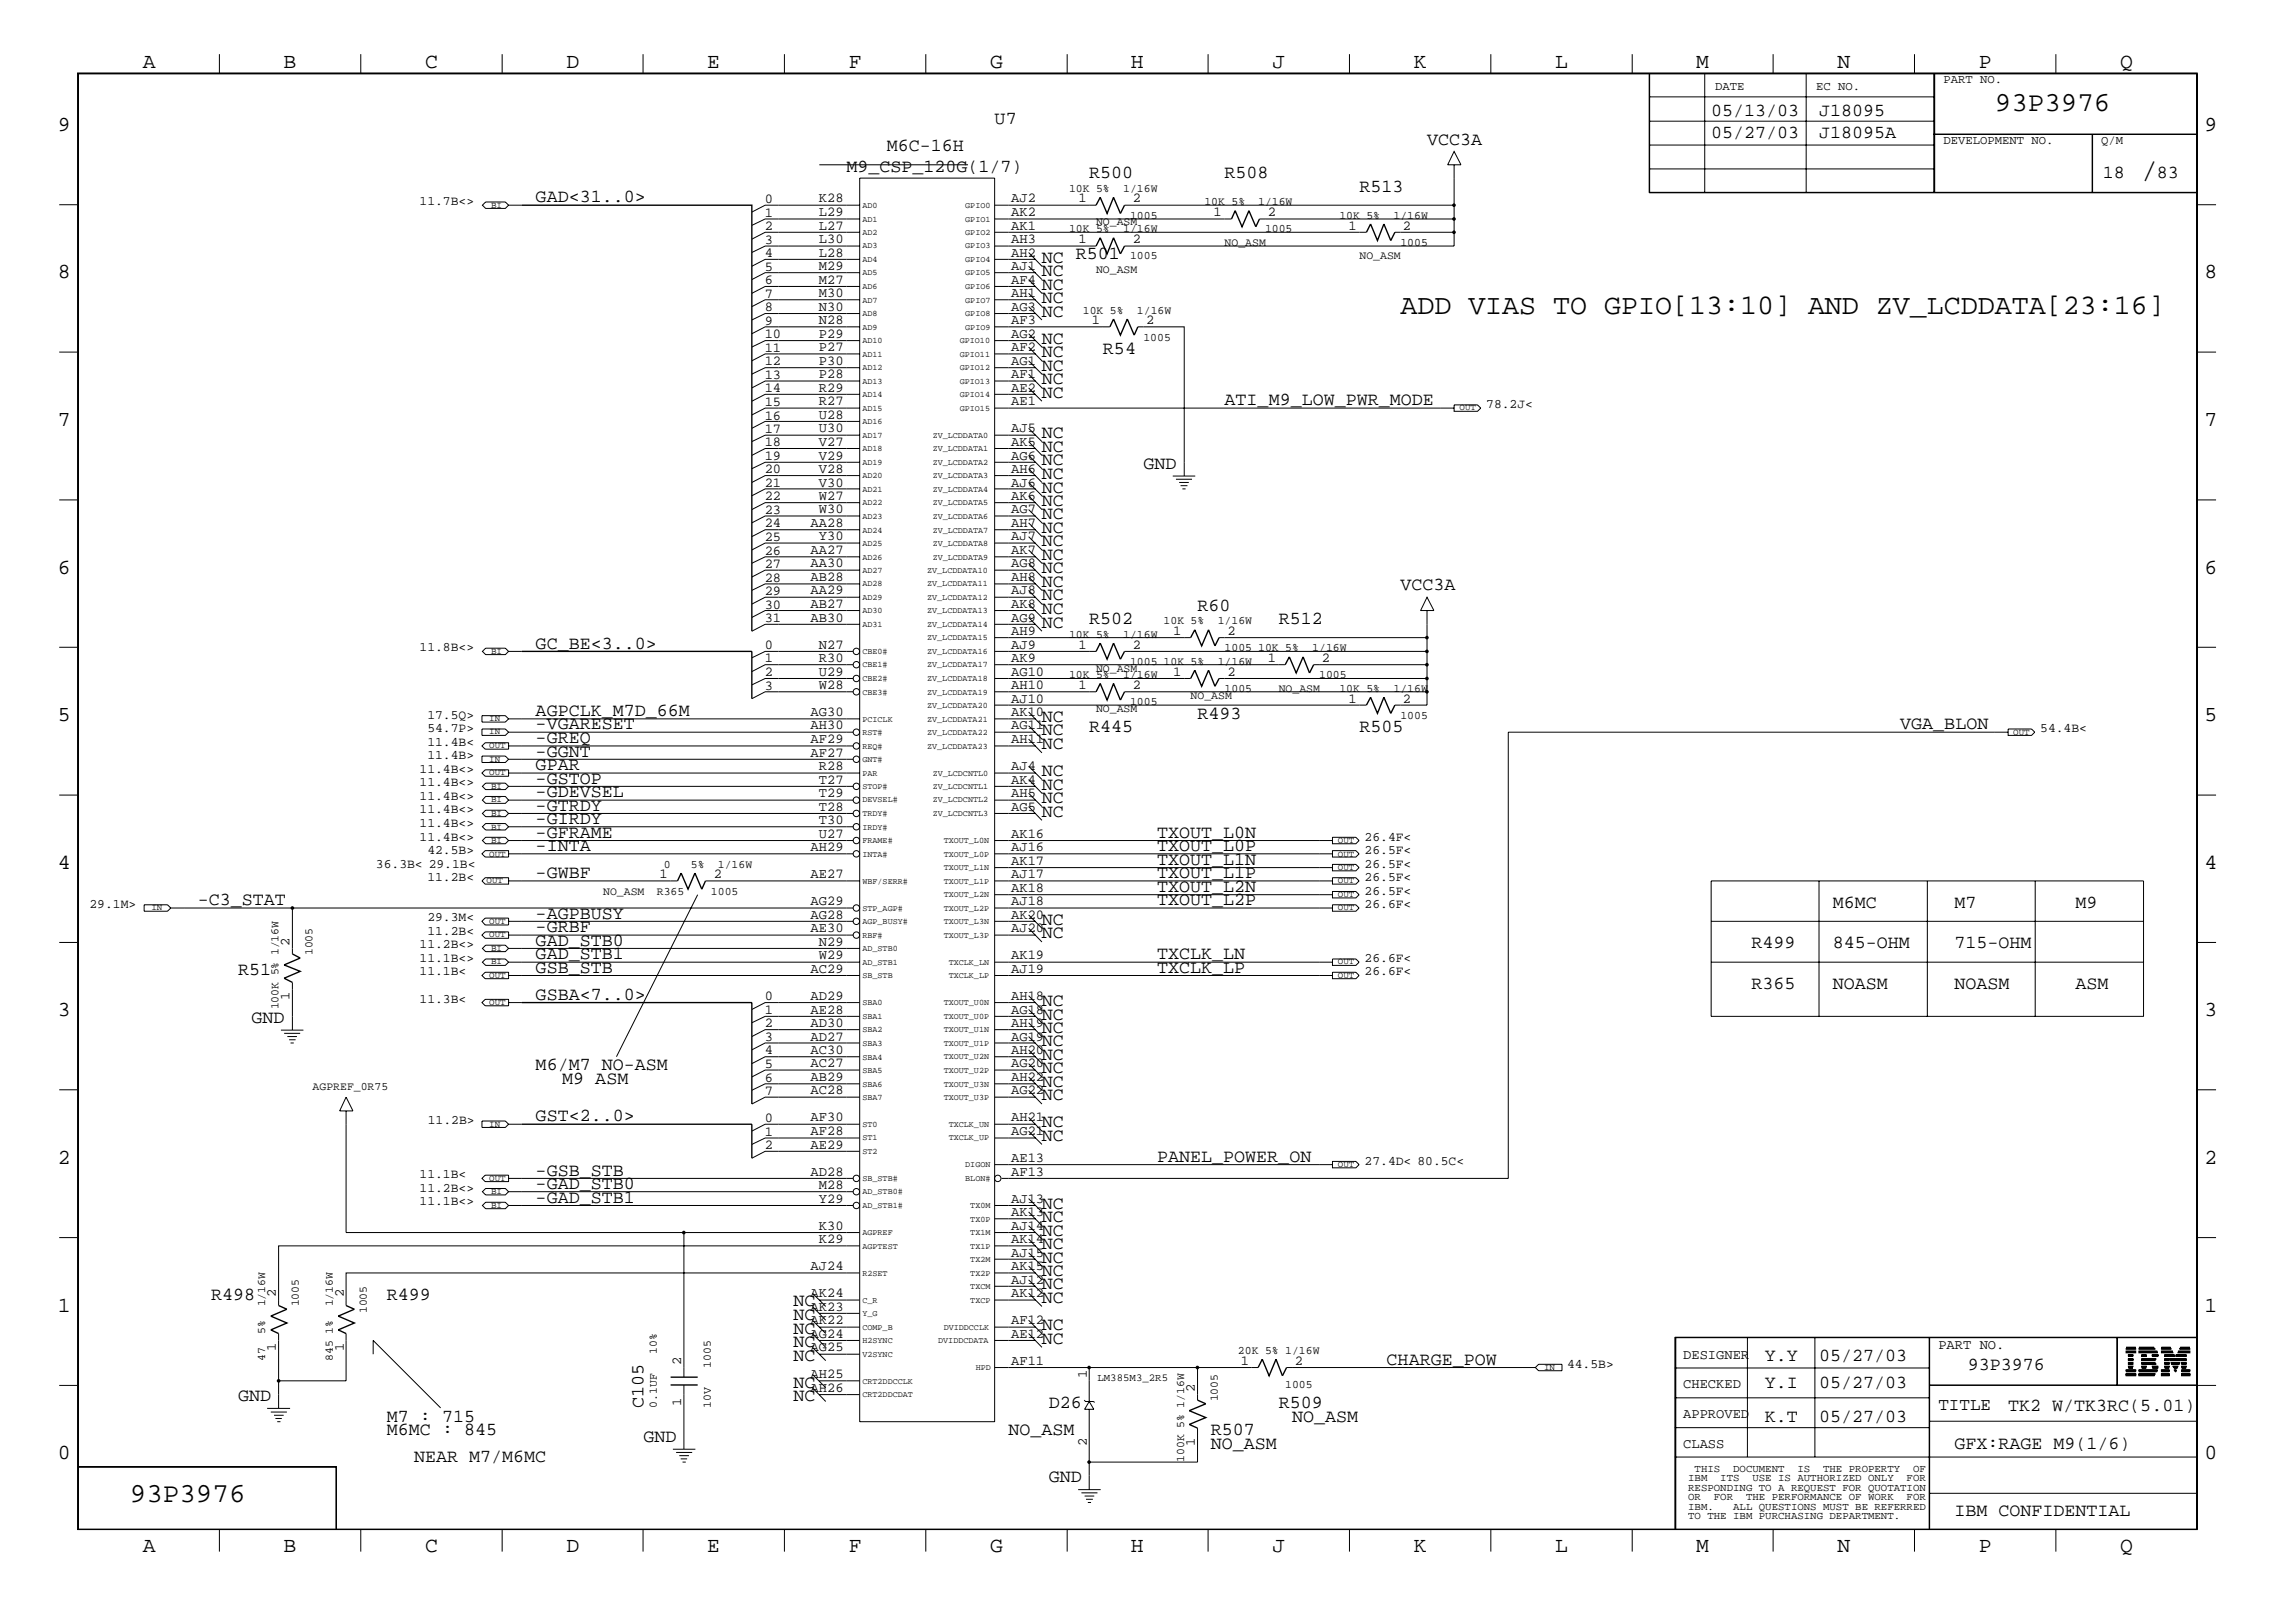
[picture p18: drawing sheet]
<svg xmlns="http://www.w3.org/2000/svg" width="423mm" height="299mm" viewBox="0 0 423 299" stroke-linecap="round" stroke-linejoin="round" font-family="sans-serif">
<defs><g id="words">
<g font-size="5.2">
<text x="395" y="32.9">/</text>
<text x="258.3" y="57.8">ADD VIAS TO GPIO[13:10] AND ZV_LCDDATA[23:16]</text>
</g>
<g font-size="5.1">
<text x="368" y="20.4">93P3976</text>
<text x="24" y="277.1">93P3976</text>
</g>
<g font-size="4">
<text x="26.3" y="12.5">A</text>
<text x="52.3" y="12.5">B</text>
<text x="78.4" y="12.5">C</text>
<text x="104.5" y="12.5">D</text>
<text x="130.5" y="12.5">E</text>
<text x="156.5" y="12.5">F</text>
<text x="182.6" y="12.5">G</text>
<text x="208.6" y="12.5">H</text>
<text x="234.7" y="12.5">J</text>
<text x="260.8" y="12.5">K</text>
<text x="286.9" y="12.5">L</text>
<text x="312.8" y="12.5">M</text>
<text x="338.9" y="12.5">N</text>
<text x="365" y="12.5">P</text>
<text x="391.1" y="12.5">Q</text>
<text x="10.7" y="24.1">9</text>
<text x="406.7" y="24.1">9</text>
<text x="10.7" y="51.3">8</text>
<text x="406.7" y="51.3">8</text>
<text x="10.7" y="78.6">7</text>
<text x="406.7" y="78.6">7</text>
<text x="10.7" y="105.8">6</text>
<text x="406.7" y="105.8">6</text>
<text x="10.7" y="133">5</text>
<text x="406.7" y="133">5</text>
<text x="10.7" y="160.2">4</text>
<text x="406.7" y="160.2">4</text>
<text x="10.7" y="187.5">3</text>
<text x="406.7" y="187.5">3</text>
<text x="10.7" y="214.6">2</text>
<text x="406.7" y="214.6">2</text>
<text x="10.7" y="241.9">1</text>
<text x="406.7" y="241.9">1</text>
<text x="10.7" y="269.2">0</text>
<text x="406.7" y="269.2">0</text>
<text x="26.3" y="286.2">A</text>
<text x="52.3" y="286.2">B</text>
<text x="78.4" y="286.2">C</text>
<text x="104.5" y="286.2">D</text>
<text x="130.5" y="286.2">E</text>
<text x="156.5" y="286.2">F</text>
<text x="182.6" y="286.2">G</text>
<text x="208.6" y="286.2">H</text>
<text x="234.7" y="286.2">J</text>
<text x="260.8" y="286.2">K</text>
<text x="286.9" y="286.2">L</text>
<text x="312.8" y="286.2">M</text>
<text x="338.9" y="286.2">N</text>
<text x="365" y="286.2">P</text>
<text x="391.1" y="286.2">Q</text>
</g>
<g font-size="3.4">
<text x="183.5" y="22.9">U7</text>
<text x="315.6" y="21.4">05/13/03</text>
<text x="335.5" y="21.4">J18095</text>
<text x="163.6" y="27.9">M6C-16H</text>
<text x="263.2" y="26.7">VCC3A</text>
<text x="315.6" y="25.4">05/27/03</text>
<text x="335.5" y="25.4">J18095A</text>
<text x="156.1" y="31.7">M9_CSP_120G(1/7)</text>
<text x="200.9" y="32.9">R500</text>
<text x="225.9" y="32.9">R508</text>
<text x="250.8" y="35.4">R513</text>
<text x="387.9" y="32.9">18</text>
<text x="397.8" y="32.9">83</text>
<text x="98.8" y="37.3">GAD&lt;31..0&gt;</text>
<text x="192.2" y="51">NC</text>
<text x="192.2" y="48.4">NC R501</text>
<text x="192.2" y="53.4">NC</text>
<text x="192.2" y="58.4">NC</text>
<text x="192.2" y="55.9">NC</text>
<text x="192.2" y="65.9">NC</text>
<text x="192.2" y="63.4">NC</text>
<text x="203.5" y="65.3">R54</text>
<text x="192.2" y="68.4">NC</text>
<text x="192.2" y="70.9">NC</text>
<text x="192.2" y="73.3">NC</text>
<text x="225.9" y="74.8">ATI_M9_LOW_PWR_MODE</text>
<text x="192.2" y="80.9">NC</text>
<text x="192.2" y="83.3">NC</text>
<text x="192.2" y="85.9">NC</text>
<text x="192.2" y="88.3">NC</text>
<text x="210.9" y="86.4">GND</text>
<text x="192.2" y="95.8">NC</text>
<text x="192.2" y="93.3">NC</text>
<text x="192.2" y="90.8">NC</text>
<text x="192.2" y="98.3">NC</text>
<text x="192.2" y="100.8">NC</text>
<text x="192.2" y="105.7">NC</text>
<text x="192.2" y="103.3">NC</text>
<text x="192.2" y="113.2">NC</text>
<text x="192.2" y="108.3">NC</text>
<text x="192.2" y="110.7">NC</text>
<text x="220.9" y="112.6">R60</text>
<text x="258.3" y="108.9">VCC3A</text>
<text x="98.8" y="119.6">GC_BE&lt;3..0&gt;</text>
<text x="192.2" y="115.7">NC</text>
<text x="200.9" y="115.1">R502</text>
<text x="235.9" y="115.1">R512</text>
<text x="98.8" y="132.1">AGPCLK_M7D_66M</text>
<text x="98.8" y="137.1">-GREQ</text>
<text x="98.8" y="134.5">-VGARESET</text>
<text x="192.2" y="133.2">NC</text>
<text x="192.2" y="135.6">NC</text>
<text x="200.9" y="135">R445</text>
<text x="220.9" y="132.6">R493</text>
<text x="250.8" y="135">R505</text>
<text x="350.5" y="134.5">VGA_BLON</text>
<text x="98.8" y="142.1">GPAR</text>
<text x="98.8" y="139.5">-GGNT</text>
<text x="192.2" y="143.2">NC</text>
<text x="192.2" y="138.2">NC</text>
<text x="98.8" y="144.5">-GSTOP</text>
<text x="98.8" y="147.1">-GDEVSEL</text>
<text x="98.8" y="149.5">-GTRDY</text>
<text x="192.2" y="148.2">NC</text>
<text x="192.2" y="145.6">NC</text>
<text x="98.8" y="152.1">-GIRDY</text>
<text x="98.8" y="154.5">-GFRAME</text>
<text x="192.2" y="150.6">NC</text>
<text x="213.4" y="154.5">TXOUT_L0N</text>
<text x="98.8" y="162">-GWBF</text>
<text x="98.8" y="157">-INTA</text>
<text x="213.4" y="162">TXOUT_L1P</text>
<text x="213.4" y="159.5">TXOUT_L1N</text>
<text x="213.4" y="157">TXOUT_L0P</text>
<text x="36.5" y="167">-C3_STAT</text>
<text x="213.4" y="167">TXOUT_L2P</text>
<text x="213.4" y="164.5">TXOUT_L2N</text>
<text x="338.1" y="167.5">M6MC</text>
<text x="360.5" y="167.5">M7</text>
<text x="382.9" y="167.5">M9</text>
<text x="98.8" y="169.5">-AGPBUSY</text>
<text x="98.8" y="172">-GRBF</text>
<text x="192.2" y="173.1">NC</text>
<text x="192.2" y="170.6">NC</text>
<text x="43.9" y="179.9">R51</text>
<text x="98.8" y="179.4">GSB_STB</text>
<text x="98.8" y="174.4">GAD_STB0</text>
<text x="98.8" y="177">GAD_STB1</text>
<text x="213.4" y="177">TXCLK_LN</text>
<text x="213.4" y="179.4">TXCLK_LP</text>
<text x="323.1" y="174.9">R499</text>
<text x="338.1" y="174.9">845-OHM</text>
<text x="360.5" y="174.9">715-OHM</text>
<text x="98.8" y="184.4">GSBA&lt;7..0&gt;</text>
<text x="192.2" y="185.5">NC</text>
<text x="323.1" y="182.5">R365</text>
<text x="338.1" y="182.5">NOASM</text>
<text x="360.5" y="182.5">NOASM</text>
<text x="382.9" y="182.5">ASM</text>
<text x="46.4" y="188.6">GND</text>
<text x="192.2" y="188">NC</text>
<text x="192.2" y="190.5">NC</text>
<text x="98.8" y="197.4">M6/M7 NO-ASM</text>
<text x="192.2" y="193">NC</text>
<text x="192.2" y="195.5">NC</text>
<text x="192.2" y="198">NC</text>
<text x="103.7" y="199.9">M9 ASM</text>
<text x="192.2" y="202.9">NC</text>
<text x="192.2" y="200.5">NC</text>
<text x="98.8" y="206.8">GST&lt;2..0&gt;</text>
<text x="192.2" y="207.9">NC</text>
<text x="192.2" y="210.5">NC</text>
<text x="213.4" y="214.3">PANEL_POWER_ON</text>
<text x="98.8" y="216.8">-GSB_STB</text>
<text x="98.8" y="219.3">-GAD_STB0</text>
<text x="98.8" y="221.8">-GAD_STB1</text>
<text x="192.2" y="225.4">NC</text>
<text x="192.2" y="222.9">NC</text>
<text x="192.2" y="227.9">NC</text>
<text x="192.2" y="230.4">NC</text>
<text x="192.2" y="232.9">NC</text>
<text x="38.9" y="239.8">R498</text>
<text x="71.4" y="239.8">R499</text>
<text x="192.2" y="237.8">NC</text>
<text x="192.2" y="235.4">NC</text>
<text x="146.4" y="241">NC</text>
<text x="146.4" y="243.4">NC</text>
<text x="146.4" y="246">NC</text>
<text x="192.2" y="245.4">NC</text>
<text x="192.2" y="240.4">NC</text>
<text x="146.4" y="251">NC</text>
<text x="146.4" y="248.4">NC</text>
<text x="192.2" y="247.8">NC</text>
<text x="255.8" y="251.7">CHARGE_POW</text>
<text x="325.5" y="251">Y.Y</text>
<text x="335.5" y="251">05/27/03</text>
<text x="146.4" y="255.9">NC</text>
<text x="325.5" y="255.9">Y.I</text>
<text x="335.5" y="255.9">05/27/03</text>
<text x="363" y="252.7">93P3976</text>
<text x="43.9" y="258.5">GND</text>
<text x="71.4" y="262.2">M7 : 715</text>
<text x="118.7" y="259.7" transform="rotate(-90 118.7 259.7)">C105</text>
<text x="146.4" y="258.4">NC</text>
<text x="193.5" y="259.7">D26</text>
<text x="235.9" y="259.7">R509</text>
<text x="238.3" y="262.2">NO_ASM</text>
<text x="325.5" y="262.2">K.T</text>
<text x="335.5" y="262.2">05/27/03</text>
<text x="370.4" y="260.2">TK2 W/TK3RC(5.01)</text>
<text x="71.4" y="264.7">M6MC : 845</text>
<text x="76.4" y="269.7">NEAR M7/M6MC</text>
<text x="118.7" y="265.9">GND</text>
<text x="186" y="264.7">NO_ASM</text>
<text x="223.4" y="264.7">R507</text>
<text x="223.4" y="267.2">NO_ASM</text>
<text x="360.5" y="267.2">GFX:RAGE M9(1/6)</text>
<text x="193.5" y="273.4">GND</text>
<text x="360.5" y="279.7">IBM CONFIDENTIAL</text>
</g>
<text font-size="3.2" x="357.5" y="260">TITLE</text>
<g font-size="2.5">
<text x="141.1" y="40">1</text>
<text x="141.1" y="37.5">0</text>
<text x="151" y="37.3">K28</text>
<text x="151" y="39.9">L29</text>
<text x="186.5" y="39.9">AK2</text>
<text x="186.5" y="37.3">AJ2</text>
<text x="199" y="37.3">1</text>
<text x="209" y="37.3">2</text>
<text x="223.9" y="39.9">1</text>
<text x="233.8" y="39.9">2</text>
<text x="141.1" y="45">3</text>
<text x="141.1" y="47.4">4</text>
<text x="141.1" y="42.4">2</text>
<text x="151" y="44.9">L30</text>
<text x="151" y="42.3">L27</text>
<text x="151" y="47.3">L28</text>
<text x="186.5" y="44.9">AH3</text>
<text x="186.5" y="47.3">AH2</text>
<text x="186.5" y="42.3">AK1</text>
<text x="199" y="44.9">1</text>
<text x="209" y="44.9">2</text>
<text x="248.8" y="42.3">1</text>
<text x="258.7" y="42.3">2</text>
<text x="141.1" y="52.4">6</text>
<text x="141.1" y="50">5</text>
<text x="151" y="49.9">M29</text>
<text x="151" y="52.3">M27</text>
<text x="186.5" y="52.3">AF4</text>
<text x="186.5" y="49.9">AJ1</text>
<text x="141.1" y="57.4">8</text>
<text x="141.1" y="59.9">9</text>
<text x="141.1" y="54.9">7</text>
<text x="151" y="57.3">N30</text>
<text x="151" y="54.8">M30</text>
<text x="151" y="59.8">N28</text>
<text x="186.5" y="59.8">AF3</text>
<text x="186.5" y="57.3">AG3</text>
<text x="186.5" y="54.8">AH1</text>
<text x="201.4" y="59.8">1</text>
<text x="211.4" y="59.8">2</text>
<text x="141.1" y="64.9">11</text>
<text x="141.1" y="62.4">10</text>
<text x="151" y="62.3">P29</text>
<text x="151" y="64.8">P27</text>
<text x="186.5" y="64.8">AF2</text>
<text x="186.5" y="62.3">AG2</text>
<text x="141.1" y="67.4">12</text>
<text x="141.1" y="69.9">13</text>
<text x="151" y="69.8">P28</text>
<text x="151" y="67.3">P30</text>
<text x="186.5" y="69.8">AF1</text>
<text x="186.5" y="67.3">AG1</text>
<text x="141.1" y="77.4">16</text>
<text x="141.1" y="74.8">15</text>
<text x="141.1" y="72.4">14</text>
<text x="151" y="77.2">U28</text>
<text x="151" y="74.8">R27</text>
<text x="151" y="72.3">R29</text>
<text x="186.5" y="72.3">AE2</text>
<text x="186.5" y="74.8">AE1</text>
<text x="141.1" y="79.8">17</text>
<text x="141.1" y="82.3">18</text>
<text x="151" y="79.8">U30</text>
<text x="151" y="82.2">V27</text>
<text x="186.5" y="79.8">AJ5</text>
<text x="186.5" y="82.2">AK5</text>
<text x="141.1" y="89.8">21</text>
<text x="141.1" y="87.3">20</text>
<text x="141.1" y="84.8">19</text>
<text x="151" y="89.7">V30</text>
<text x="151" y="87.2">V28</text>
<text x="151" y="84.8">V29</text>
<text x="186.5" y="84.8">AG6</text>
<text x="186.5" y="89.7">AJ6</text>
<text x="186.5" y="87.2">AH6</text>
<text x="141.1" y="94.8">23</text>
<text x="141.1" y="92.3">22</text>
<text x="151" y="94.7">W30</text>
<text x="151" y="92.2">W27</text>
<text x="186.5" y="94.7">AG7</text>
<text x="186.5" y="92.2">AK6</text>
<text x="141.1" y="97.3">24</text>
<text x="141.1" y="99.8">25</text>
<text x="149.5" y="97.2">AA28</text>
<text x="151" y="99.7">Y30</text>
<text x="186.5" y="97.2">AH7</text>
<text x="186.5" y="99.7">AJ7</text>
<text x="141.1" y="102.3">26</text>
<text x="141.1" y="107.3">28</text>
<text x="141.1" y="104.7">27</text>
<text x="149.5" y="102.2">AA27</text>
<text x="149.5" y="107.2">AB28</text>
<text x="149.5" y="104.6">AA30</text>
<text x="186.5" y="104.6">AG8</text>
<text x="186.5" y="107.2">AH8</text>
<text x="186.5" y="102.2">AK7</text>
<text x="141.1" y="112.3">30</text>
<text x="141.1" y="109.7">29</text>
<text x="149.5" y="112.2">AB27</text>
<text x="149.5" y="109.6">AA29</text>
<text x="186.5" y="112.2">AK8</text>
<text x="186.5" y="109.6">AJ8</text>
<text x="141.1" y="119.7">0</text>
<text x="141.1" y="114.7">31</text>
<text x="149.5" y="114.6">AB30</text>
<text x="151" y="119.6">N27</text>
<text x="186.5" y="114.6">AG9</text>
<text x="186.5" y="117.1">AH9</text>
<text x="186.5" y="119.6">AJ9</text>
<text x="199" y="119.6">1</text>
<text x="209" y="119.6">2</text>
<text x="216.4" y="117.1">1</text>
<text x="226.4" y="117.1">2</text>
<text x="141.1" y="124.7">2</text>
<text x="141.1" y="122.2">1</text>
<text x="151" y="122.1">R30</text>
<text x="151" y="124.6">U29</text>
<text x="186.5" y="124.6">AG10</text>
<text x="186.5" y="122.1">AK9</text>
<text x="216.4" y="124.6">1</text>
<text x="226.4" y="124.6">2</text>
<text x="233.8" y="122.1">1</text>
<text x="243.8" y="122.1">2</text>
<text x="141.1" y="127.2">3</text>
<text x="151" y="127.1">W28</text>
<text x="186.5" y="129.6">AJ10</text>
<text x="186.5" y="127.1">AH10</text>
<text x="199" y="127.1">1</text>
<text x="209" y="127.1">2</text>
<text x="248.8" y="129.6">1</text>
<text x="258.7" y="129.6">2</text>
<text x="149.5" y="137.1">AF29</text>
<text x="149.5" y="134.5">AH30</text>
<text x="149.5" y="132.1">AG30</text>
<text x="186.5" y="134.5">AG11</text>
<text x="186.5" y="137.1">AH11</text>
<text x="186.5" y="132.1">AK10</text>
<text x="149.5" y="139.5">AF27</text>
<text x="151" y="142.1">R28</text>
<text x="186.5" y="142.1">AJ4</text>
<text x="151" y="149.5">T28</text>
<text x="151" y="147.1">T29</text>
<text x="151" y="144.5">T27</text>
<text x="186.5" y="147.1">AH5</text>
<text x="186.5" y="149.5">AG5</text>
<text x="186.5" y="144.5">AK4</text>
<text x="151" y="152.1">T30</text>
<text x="151" y="154.5">U27</text>
<text x="186.5" y="154.5">AK16</text>
<text x="121.7" y="162">1</text>
<text x="131.7" y="162">2</text>
<text x="149.5" y="162">AE27</text>
<text x="149.5" y="157">AH29</text>
<text x="186.5" y="162">AJ17</text>
<text x="186.5" y="159.5">AK17</text>
<text x="186.5" y="157">AJ16</text>
<text x="149.5" y="167">AG29</text>
<text x="186.5" y="167">AJ18</text>
<text x="186.5" y="164.5">AK18</text>
<text x="149.5" y="169.5">AG28</text>
<text x="149.5" y="172">AE30</text>
<text x="186.5" y="172">AJ20</text>
<text x="186.5" y="169.5">AK20</text>
<text x="53.4" y="174.4" transform="rotate(-90 53.4 174.4)">2</text>
<text x="149.5" y="179.4">AC29</text>
<text x="151" y="174.4">N29</text>
<text x="151" y="177">W29</text>
<text x="186.5" y="179.4">AJ19</text>
<text x="186.5" y="177">AK19</text>
<text x="53.4" y="184.5" transform="rotate(-90 53.4 184.5)">1</text>
<text x="141.1" y="184.5">0</text>
<text x="149.5" y="184.4">AD29</text>
<text x="186.5" y="184.4">AH18</text>
<text x="141.1" y="189.5">2</text>
<text x="141.1" y="187">1</text>
<text x="149.5" y="186.9">AE28</text>
<text x="149.5" y="191.9">AD27</text>
<text x="149.5" y="189.4">AD30</text>
<text x="186.5" y="186.9">AG18</text>
<text x="186.5" y="189.4">AH19</text>
<text x="186.5" y="191.9">AG19</text>
<text x="141.1" y="194.5">4</text>
<text x="141.1" y="197">5</text>
<text x="141.1" y="192">3</text>
<text x="149.5" y="196.8">AC27</text>
<text x="149.5" y="194.4">AC30</text>
<text x="186.5" y="196.8">AG20</text>
<text x="186.5" y="194.4">AH20</text>
<text x="141.1" y="201.9">7</text>
<text x="141.1" y="199.5">6</text>
<text x="149.5" y="201.8">AC28</text>
<text x="149.5" y="199.4">AB29</text>
<text x="186.5" y="201.8">AG22</text>
<text x="186.5" y="199.4">AH22</text>
<text x="141.1" y="206.9">0</text>
<text x="141.1" y="209.5">1</text>
<text x="149.5" y="209.4">AF28</text>
<text x="149.5" y="206.8">AF30</text>
<text x="186.5" y="206.8">AH21</text>
<text x="186.5" y="209.4">AG21</text>
<text x="141.1" y="211.9">2</text>
<text x="149.5" y="211.8">AE29</text>
<text x="186.5" y="214.3">AE13</text>
<text x="149.5" y="216.8">AD28</text>
<text x="151" y="221.8">Y29</text>
<text x="151" y="219.3">M28</text>
<text x="186.5" y="216.8">AF13</text>
<text x="186.5" y="221.8">AJ13</text>
<text x="151" y="226.8">K30</text>
<text x="186.5" y="226.8">AJ14</text>
<text x="186.5" y="224.3">AK13</text>
<text x="151" y="229.3">K29</text>
<text x="186.5" y="231.8">AJ15</text>
<text x="186.5" y="229.3">AK14</text>
<text x="50.9" y="239.3" transform="rotate(-90 50.9 239.3)">2</text>
<text x="63.4" y="239.3" transform="rotate(-90 63.4 239.3)">2</text>
<text x="149.5" y="239.3">AK24</text>
<text x="149.5" y="234.3">AJ24</text>
<text x="186.5" y="239.3">AK12</text>
<text x="186.5" y="236.7">AJ12</text>
<text x="186.5" y="234.3">AK15</text>
<text x="149.5" y="244.3">AK22</text>
<text x="149.5" y="241.7">AK23</text>
<text x="186.5" y="244.3">AF12</text>
<text x="50.9" y="249.3" transform="rotate(-90 50.9 249.3)">1</text>
<text x="63.4" y="249.3" transform="rotate(-90 63.4 249.3)">1</text>
<text x="125.6" y="251.7" transform="rotate(-90 125.6 251.7)">2</text>
<text x="149.5" y="249.3">AG25</text>
<text x="149.5" y="246.7">AG24</text>
<text x="186.5" y="246.7">AE12</text>
<text x="186.5" y="251.7">AF11</text>
<text x="228.9" y="251.7">1</text>
<text x="238.8" y="251.7">2</text>
<text x="310.5" y="250.6">DESIGNER</text>
<text x="357.5" y="248.8">PART NO.</text>
<text x="149.5" y="254.2">AH25</text>
<text x="149.5" y="256.7">AH26</text>
<text x="200.5" y="254.2" transform="rotate(-90 200.5 254.2)">1</text>
<text x="220.4" y="256.7" transform="rotate(-90 220.4 256.7)">2</text>
<text x="310.5" y="256">CHECKED</text>
<text x="125.6" y="259.2" transform="rotate(-90 125.6 259.2)">1</text>
<text x="310.5" y="261.5">APPROVED</text>
<text x="200.5" y="266.7" transform="rotate(-90 200.5 266.7)">2</text>
<text x="220.4" y="266.7" transform="rotate(-90 220.4 266.7)">1</text>
<text x="310.5" y="267">CLASS</text>
</g>
<g font-size="2.4">
<text x="77.4" y="37.8">11.7B&lt;&gt;</text>
<text x="274.2" y="75.3">78.2J&lt;</text>
<text x="77.4" y="120.1">11.8B&lt;&gt;</text>
<text x="78.8" y="132.6">17.5Q&gt;</text>
<text x="78.8" y="137.6">11.4B&lt;</text>
<text x="78.8" y="135">54.7P&gt;</text>
<text x="376.3" y="135">54.4B&lt;</text>
<text x="77.4" y="142.6">11.4B&lt;&gt;</text>
<text x="78.8" y="140">11.4B&gt;</text>
<text x="77.4" y="145">11.4B&lt;&gt;</text>
<text x="77.4" y="147.6">11.4B&lt;&gt;</text>
<text x="77.4" y="152.5">11.4B&lt;&gt;</text>
<text x="77.4" y="155">11.4B&lt;&gt;</text>
<text x="77.4" y="150">11.4B&lt;&gt;</text>
<text x="251.7" y="155">26.4F&lt;</text>
<text x="69.3" y="160">36.3B&lt; 29.1B&lt;</text>
<text x="78.8" y="157.5">42.5B&gt;</text>
<text x="251.7" y="160">26.5F&lt;</text>
<text x="251.7" y="157.5">26.5F&lt;</text>
<text x="16.5" y="167.5">29.1M&gt;</text>
<text x="78.8" y="162.5">11.2B&lt;</text>
<text x="251.7" y="167.5">26.6F&lt;</text>
<text x="251.7" y="165">26.5F&lt;</text>
<text x="251.7" y="162.5">26.5F&lt;</text>
<text x="78.8" y="169.9">29.3M&lt;</text>
<text x="78.8" y="172.5">11.2B&lt;</text>
<text x="77.4" y="179.9">11.1B&lt;</text>
<text x="77.4" y="174.9">11.2B&lt;&gt;</text>
<text x="77.4" y="177.5">11.1B&lt;&gt;</text>
<text x="251.7" y="177.5">26.6F&lt;</text>
<text x="251.7" y="179.9">26.6F&lt;</text>
<text x="77.4" y="184.9">11.3B&lt;</text>
<text x="78.9" y="207.3">11.2B&gt;</text>
<text x="251.7" y="214.8">27.4D&lt; 80.5C&lt;</text>
<text x="77.4" y="217.3">11.1B&lt;</text>
<text x="77.4" y="219.8">11.2B&lt;&gt;</text>
<text x="77.4" y="222.3">11.1B&lt;&gt;</text>
<text x="289.1" y="252.2">44.5B&gt;</text>
</g>
<g font-size="2.3">
<text x="316.4" y="16.7">DATE</text>
<text x="335" y="16.7">EC NO.</text>
<text x="358.5" y="15.2">PART NO.</text>
<text x="358.5" y="26.6">DEVELOPMENT NO.</text>
<text x="387.6" y="26.6">Q/M</text>
</g>
<g font-size="2.1">
<text x="197.2" y="35.4">10K 5%</text>
<text x="207.2" y="35.4">1/16W</text>
<text x="202.2" y="41.6">NO_ASM</text>
<text x="208.4" y="40.4">1005</text>
<text x="222.2" y="37.8">10K 5%</text>
<text x="232.1" y="37.8">1/16W</text>
<text x="247.1" y="40.4">10K 5%</text>
<text x="257" y="40.4">1/16W</text>
<text x="197.2" y="42.8">10K 5%</text>
<text x="207.2" y="42.8">1/16W</text>
<text x="208.4" y="47.8">1005</text>
<text x="225.9" y="45.4">NO_ASM</text>
<text x="233.3" y="42.8">1005</text>
<text x="250.8" y="47.8">NO_ASM</text>
<text x="258.3" y="45.4">1005</text>
<text x="202.2" y="50.3">NO_ASM</text>
<text x="199.7" y="57.8">10K 5%</text>
<text x="209.7" y="57.8">1/16W</text>
<text x="210.9" y="62.8">1005</text>
<text x="197.2" y="117.6">10K 5%</text>
<text x="207.2" y="117.6">1/16W</text>
<text x="214.6" y="115.1">10K 5%</text>
<text x="224.6" y="115.1">1/16W</text>
<text x="197.2" y="125.1">10K 5%</text>
<text x="202.2" y="123.9">NO_ASM</text>
<text x="207.2" y="125.1">1/16W</text>
<text x="208.4" y="122.6">1005</text>
<text x="214.6" y="122.6">10K 5%</text>
<text x="224.6" y="122.6">1/16W</text>
<text x="225.9" y="120.1">1005</text>
<text x="232.1" y="120.1">10K 5%</text>
<text x="242.1" y="120.1">1/16W</text>
<text x="243.3" y="125.1">1005</text>
<text x="202.2" y="131.3">NO_ASM</text>
<text x="208.4" y="130">1005</text>
<text x="219.6" y="128.9">NO_ASM</text>
<text x="225.9" y="127.6">1005</text>
<text x="235.9" y="127.6">NO_ASM</text>
<text x="247.1" y="127.6">10K 5%</text>
<text x="257" y="127.6">1/16W</text>
<text x="258.3" y="132.6">1005</text>
<text x="122.4" y="160">0</text>
<text x="127.4" y="160">5%</text>
<text x="132.4" y="160">1/16W</text>
<text x="111.3" y="165">NO_ASM</text>
<text x="121.2" y="165">R365</text>
<text x="131.1" y="165">1005</text>
<text x="57.7" y="176.2" transform="rotate(-90 57.7 176.2)">1005</text>
<text x="51.4" y="186.2" transform="rotate(-90 51.4 186.2)">100K 5% 1/16W</text>
<text x="57.7" y="201.1">AGPREF_0R75</text>
<text x="48.9" y="246" transform="rotate(-90 48.9 246)">5%</text>
<text x="48.9" y="241" transform="rotate(-90 48.9 241)">1/16W</text>
<text x="55.1" y="241" transform="rotate(-90 55.1 241)">1005</text>
<text x="61.4" y="246" transform="rotate(-90 61.4 246)">1%</text>
<text x="61.4" y="241" transform="rotate(-90 61.4 241)">1/16W</text>
<text x="67.6" y="242.2" transform="rotate(-90 67.6 242.2)">1005</text>
<text x="48.9" y="251" transform="rotate(-90 48.9 251)">47</text>
<text x="61.4" y="251" transform="rotate(-90 61.4 251)">845</text>
<text x="121.2" y="249.8" transform="rotate(-90 121.2 249.8)">10%</text>
<text x="228.3" y="249.8">20K 5% 1/16W</text>
<text x="131.1" y="252.2" transform="rotate(-90 131.1 252.2)">1005</text>
<text x="237.1" y="255.9">1005</text>
<text x="121.2" y="259.7" transform="rotate(-90 121.2 259.7)">0.1UF</text>
<text x="131.1" y="259.7" transform="rotate(-90 131.1 259.7)">10V</text>
<text x="224.6" y="258.5" transform="rotate(-90 224.6 258.5)">1005</text>
<text x="218.4" y="269.7" transform="rotate(-90 218.4 269.7)">100K 5% 1/16W</text>
</g>
<g font-size="2">
<text x="202.4" y="254.7">LM385M3_2R5</text>
<text x="311.4" y="273.1">IBM</text>
<text x="311.4" y="274.9">RESPONDING TO A REQUEST FOR QUOTATION</text>
<text x="312.6" y="271.4">THIS</text>
<text x="317.3" y="273.1">ITS</text>
<text x="319.7" y="271.4">DOCUMENT</text>
<text x="323.3" y="273.1">USE IS AUTHORIZED ONLY</text>
<text x="331.6" y="271.4">IS</text>
<text x="336.3" y="271.4">THE PROPERTY</text>
<text x="351.7" y="273.1">FOR</text>
<text x="352.9" y="271.4">OF</text>
<text x="311.4" y="276.7">OR</text>
<text x="311.4" y="278.5">IBM.</text>
<text x="311.4" y="280.2">TO THE IBM PURCHASING DEPARTMENT.</text>
<text x="316.1" y="276.7">FOR</text>
<text x="319.7" y="278.5">ALL QUESTIONS MUST BE REFERRED</text>
<text x="322.1" y="276.7">THE PERFORMANCE OF WORK</text>
<text x="351.7" y="276.7">FOR</text>
</g>
<g font-size="1.7">
<text x="90.6" y="38.4">BI</text>
<text x="269.2" y="75.7">OUT</text>
<text x="90.6" y="120.6">BI</text>
<text x="90.3" y="135.5">IN</text>
<text x="90.3" y="133">IN</text>
<text x="371.3" y="135.6">OUT</text>
<text x="90.3" y="143">OUT</text>
<text x="90.3" y="140.5">IN</text>
<text x="90.3" y="138">OUT</text>
<text x="90.6" y="145.5">BI</text>
<text x="90.6" y="148">BI</text>
<text x="90.6" y="155.4">BI</text>
<text x="90.6" y="153">BI</text>
<text x="90.6" y="150.5">BI</text>
<text x="246.8" y="155.4">OUT</text>
<text x="90.3" y="158">OUT</text>
<text x="246.8" y="160.4">OUT</text>
<text x="246.8" y="158">OUT</text>
<text x="27.9" y="167.9">IN</text>
<text x="89.7" y="162.9">OUT</text>
<text x="246.8" y="165.4">OUT</text>
<text x="246.8" y="167.9">OUT</text>
<text x="246.8" y="162.9">OUT</text>
<text x="90.3" y="170.4">OUT</text>
<text x="90.3" y="172.9">OUT</text>
<text x="90.6" y="177.9">BI</text>
<text x="90.6" y="175.4">BI</text>
<text x="246.8" y="177.9">OUT</text>
<text x="90.3" y="185.3">OUT</text>
<text x="90.3" y="180.4">OUT</text>
<text x="246.8" y="180.4">OUT</text>
<text x="90.3" y="207.8">IN</text>
<text x="246.8" y="215.3">OUT</text>
<text x="90.3" y="217.8">OUT</text>
<text x="90.6" y="220.3">BI</text>
<text x="90.6" y="222.8">BI</text>
<text x="284.8" y="252.6">IN</text>
</g>
<g font-size="1.6">
<text x="159.1" y="38.4">AD0</text>
<text x="159.1" y="40.9">AD1</text>
<text x="178.1" y="38.4">GPIO0</text>
<text x="178.1" y="40.9">GPIO1</text>
<text x="159.1" y="43.3">AD2</text>
<text x="159.1" y="45.8">AD3</text>
<text x="178.1" y="43.3">GPIO2</text>
<text x="178.1" y="45.8">GPIO3</text>
<text x="159.1" y="48.3">AD4</text>
<text x="159.1" y="50.8">AD5</text>
<text x="159.1" y="53.3">AD6</text>
<text x="178.1" y="48.3">GPIO4</text>
<text x="178.1" y="50.8">GPIO5</text>
<text x="178.1" y="53.3">GPIO6</text>
<text x="159.1" y="55.8">AD7</text>
<text x="159.1" y="58.3">AD8</text>
<text x="178.1" y="55.8">GPIO7</text>
<text x="178.1" y="58.3">GPIO8</text>
<text x="159.1" y="60.8">AD9</text>
<text x="159.1" y="63.3">AD10</text>
<text x="159.1" y="65.8">AD11</text>
<text x="177" y="63.3">GPIO10</text>
<text x="177" y="65.8">GPIO11</text>
<text x="178.1" y="60.8">GPIO9</text>
<text x="159.1" y="68.2">AD12</text>
<text x="159.1" y="70.8">AD13</text>
<text x="177" y="68.2">GPIO12</text>
<text x="177" y="70.8">GPIO13</text>
<text x="159.1" y="73.2">AD14</text>
<text x="159.1" y="75.8">AD15</text>
<text x="177" y="73.2">GPIO14</text>
<text x="177" y="75.8">GPIO15</text>
<text x="159.1" y="78.2">AD16</text>
<text x="159.1" y="80.8">AD17</text>
<text x="159.1" y="83.2">AD18</text>
<text x="172" y="80.8">ZV_LCDDATA0</text>
<text x="172" y="83.2">ZV_LCDDATA1</text>
<text x="159.1" y="85.7">AD19</text>
<text x="159.1" y="88.2">AD20</text>
<text x="172" y="85.7">ZV_LCDDATA2</text>
<text x="172" y="88.2">ZV_LCDDATA3</text>
<text x="159.1" y="90.7">AD21</text>
<text x="159.1" y="93.2">AD22</text>
<text x="159.1" y="95.7">AD23</text>
<text x="172" y="90.7">ZV_LCDDATA4</text>
<text x="172" y="93.2">ZV_LCDDATA5</text>
<text x="172" y="95.7">ZV_LCDDATA6</text>
<text x="159.1" y="98.2">AD24</text>
<text x="159.1" y="100.7">AD25</text>
<text x="172" y="98.2">ZV_LCDDATA7</text>
<text x="172" y="100.7">ZV_LCDDATA8</text>
<text x="159.1" y="103.2">AD26</text>
<text x="159.1" y="105.7">AD27</text>
<text x="171" y="105.7">ZV_LCDDATA10</text>
<text x="172" y="103.2">ZV_LCDDATA9</text>
<text x="159.1" y="108.1">AD28</text>
<text x="159.1" y="110.7">AD29</text>
<text x="159.1" y="113.1">AD30</text>
<text x="171" y="108.1">ZV_LCDDATA11</text>
<text x="171" y="110.7">ZV_LCDDATA12</text>
<text x="171" y="113.1">ZV_LCDDATA13</text>
<text x="159.1" y="115.7">AD31</text>
<text x="171" y="115.7">ZV_LCDDATA14</text>
<text x="171" y="118.1">ZV_LCDDATA15</text>
<text x="159.1" y="120.6">CBE0#</text>
<text x="159.1" y="123.1">CBE1#</text>
<text x="159.1" y="125.6">CBE2#</text>
<text x="171" y="120.6">ZV_LCDDATA16</text>
<text x="171" y="123.1">ZV_LCDDATA17</text>
<text x="171" y="125.6">ZV_LCDDATA18</text>
<text x="159.1" y="128.1">CBE3#</text>
<text x="171" y="128.1">ZV_LCDDATA19</text>
<text x="171" y="130.6">ZV_LCDDATA20</text>
<text x="159.1" y="133.1">PCICLK</text>
<text x="159.1" y="135.6">RST#</text>
<text x="171" y="133.1">ZV_LCDDATA21</text>
<text x="171" y="135.6">ZV_LCDDATA22</text>
<text x="159.1" y="138.1">REQ#</text>
<text x="159.1" y="140.5">GNT#</text>
<text x="159.1" y="143.1">PAR</text>
<text x="171" y="138.1">ZV_LCDDATA23</text>
<text x="172" y="143.1">ZV_LCDCNTL0</text>
<text x="159.1" y="145.5">STOP#</text>
<text x="159.1" y="148">DEVSEL#</text>
<text x="172" y="145.5">ZV_LCDCNTL1</text>
<text x="172" y="148">ZV_LCDCNTL2</text>
<text x="159.1" y="150.5">TRDY#</text>
<text x="159.1" y="153">IRDY#</text>
<text x="159.1" y="155.5">FRAME#</text>
<text x="172" y="150.5">ZV_LCDCNTL3</text>
<text x="174.1" y="155.5">TXOUT_L0N</text>
<text x="159.1" y="158">INTA#</text>
<text x="174.1" y="158">TXOUT_L0P</text>
<text x="174.1" y="160.5">TXOUT_L1N</text>
<text x="159.1" y="163">WBF/SERR#</text>
<text x="159.1" y="168">STP_AGP#</text>
<text x="174.1" y="163">TXOUT_L1P</text>
<text x="174.1" y="165.5">TXOUT_L2N</text>
<text x="174.1" y="168">TXOUT_L2P</text>
<text x="159.1" y="170.4">AGP_BUSY#</text>
<text x="159.1" y="173">RBF#</text>
<text x="174.1" y="170.4">TXOUT_L3N</text>
<text x="174.1" y="173">TXOUT_L3P</text>
<text x="159.1" y="175.4">AD_STB0</text>
<text x="159.1" y="178">AD_STB1</text>
<text x="175" y="178">TXCLK_LN</text>
<text x="159.1" y="180.4">SB_STB</text>
<text x="159.1" y="185.4">SBA0</text>
<text x="174.1" y="185.4">TXOUT_U0N</text>
<text x="175" y="180.4">TXCLK_LP</text>
<text x="159.1" y="187.9">SBA1</text>
<text x="159.1" y="190.4">SBA2</text>
<text x="174.1" y="187.9">TXOUT_U0P</text>
<text x="174.1" y="190.4">TXOUT_U1N</text>
<text x="159.1" y="192.9">SBA3</text>
<text x="159.1" y="195.4">SBA4</text>
<text x="159.1" y="197.9">SBA5</text>
<text x="174.1" y="192.9">TXOUT_U1P</text>
<text x="174.1" y="195.4">TXOUT_U2N</text>
<text x="174.1" y="197.9">TXOUT_U2P</text>
<text x="159.1" y="200.4">SBA6</text>
<text x="159.1" y="202.9">SBA7</text>
<text x="174.1" y="200.4">TXOUT_U3N</text>
<text x="174.1" y="202.9">TXOUT_U3P</text>
<text x="159.1" y="207.9">ST0</text>
<text x="175" y="207.9">TXCLK_UN</text>
<text x="159.1" y="210.3">ST1</text>
<text x="159.1" y="212.9">ST2</text>
<text x="175" y="210.3">TXCLK_UP</text>
<text x="178.1" y="215.3">DIGON</text>
<text x="159.1" y="217.8">SB_STB#</text>
<text x="159.1" y="220.3">AD_STB0#</text>
<text x="178.1" y="217.8">BLON#</text>
<text x="159.1" y="222.8">AD_STB1#</text>
<text x="159.1" y="227.8">AGPREF</text>
<text x="179" y="222.8">TX0M</text>
<text x="179" y="225.3">TX0P</text>
<text x="179" y="227.8">TX1M</text>
<text x="159.1" y="230.3">AGPTEST</text>
<text x="179" y="230.3">TX1P</text>
<text x="179" y="232.7">TX2M</text>
<text x="159.1" y="235.3">R2SET</text>
<text x="179" y="235.3">TX2P</text>
<text x="179" y="237.7">TXCM</text>
<text x="159.1" y="240.3">C_R</text>
<text x="159.1" y="242.7">Y_G</text>
<text x="159.1" y="245.3">COMP_B</text>
<text x="174.1" y="245.3">DVIDDCCLK</text>
<text x="179" y="240.3">TXCP</text>
<text x="159.1" y="247.7">H2SYNC</text>
<text x="159.1" y="250.2">V2SYNC</text>
<text x="173.1" y="247.7">DVIDDCDATA</text>
<text x="159.1" y="255.2">CRT2DDCCLK</text>
<text x="159.1" y="257.7">CRT2DDCDAT</text>
<text x="180" y="252.7">HPD</text>
</g>
</g></defs>
<g fill="none" stroke="#000" stroke-width=".18">
<path d="M14.3 13.5h391v268.6h-391zM14.5 13.6h390.7v268.4h-390.7zM40.5 10v3.5M66.5 10v3.5M92.6 10v3.5M118.6 10v3.5M144.7 10v3.5M170.8 10v3.5M196.8 10v3.5M222.8 10v3.5M248.9 10v3.5M275 10v3.5"/>
<path d="M301.1 10v3.5M304.2 13.5v22.1h101.1M304.2 17.9h52.5M304.3 13.5v22.1M314.5 13.5v22.1M327.1 10v3.5M333.2 13.5v22.1M353.1 10v3.5M356.7 13.5v22.1M356.9 13.5v22.1M379.2 10v3.5M10.9 37.8h3.4"/>
<path d="M89.6 37.3h3.6l.6 .5-.6 .6h-3.6l-.6-.6zM93.8 37.8h2.5M151.1 30.4h27.5M158.6 37.8h-17.5l-2.4 1.3M158.6 32.9h24.9v229.3h-24.9zM183.5 37.8h18.7M207.4 37.8h60.8M268.2 27.9l1.3 2.5h-2.5zM268.2 30.4v10M304.2 35.5h101.1M304.2 26.8h52.5M304.2 22.4h52.5"/>
<path d="M304.3 31.2h52.4M356.7 24.8h48.6M356.7 24.7h48.6M385.9 24.8v10.8M386 24.8v10.8M405.3 37.8h3.5M158.6 57.8h-17.5l-2.4 1.2M158.6 52.8h-17.5l-2.4 1.3M158.6 55.3h-17.5l-2.4 1.3M158.6 45.4h-17.5l-2.4 1.2M158.6 47.8h-17.5l-2.4 1.3M158.6 50.3h-17.5l-2.4 1.3"/>
<path d="M158.6 40.4h-17.5l-2.4 1.2M158.6 42.8h-17.5l-2.4 1.3M183.5 40.4h43.7M183.5 42.8h68.6M183.5 45.4h18.7M183.5 47.8h7.5M183.5 50.3h7.5M183.5 52.8h7.5M183.5 55.3h7.5M183.5 57.8h7.5M189.7 49.1l2.5 2.5M189.7 46.6l2.5 2.5"/>
<path d="M189.7 56.6l2.5 2.4M189.7 51.6l2.5 2.5M189.7 54.1l2.5 2.5M232.3 40.4h35.9v2.4M257.3 42.8h10.9v2.6h-60.8M10.9 64.9h3.4M158.6 77.7h-17.5l-2.4 1.3M158.6 75.3h-17.5l-2.4 1.2M158.6 72.7h-17.5l-2.4 1.3M158.6 65.3h-17.5l-2.4 1.2M158.6 67.8h-17.5l-2.4 1.2M158.6 70.3h-17.5l-2.4 1.2"/>
<path d="M158.6 60.3h-17.5l-2.4 1.3M158.6 62.8h-17.5l-2.4 1.2M183.5 60.3h21.2M183.5 62.8h7.5M183.5 65.3h7.5M183.5 67.8h7.5M183.5 70.3h7.5M183.5 72.7h7.5M183.5 75.3h84.7M189.7 64l2.5 2.5M189.7 71.5l2.5 2.5M189.7 61.6l2.5 2.4"/>
<path d="M189.7 66.5l2.5 2.5M189.7 69l2.5 2.5M189.7 79l2.5 2.4M209.9 60.3h8.5v27.4M268.2 74.7h4.3l.6 .6-.6 .6h-4.3zM405.3 64.9h3.5M10.9 92.2h3.4M158.6 97.7h-17.5l-2.4 1.3M158.6 95.2h-17.5l-2.4 1.2M158.6 90.2h-17.5l-2.4 1.2M158.6 92.7h-17.5l-2.4 1.3M158.6 87.7h-17.5l-2.4 1.3"/>
<path d="M158.6 85.3h-17.5l-2.4 1.1M158.6 80.3h-17.5l-2.4 1.1M158.6 82.7h-17.5l-2.4 1.3M183.5 80.3h7.5M183.5 82.7h7.5M183.5 85.3h7.5M183.5 87.7h7.5M183.5 90.2h7.5M183.5 92.7h7.5M183.5 95.2h7.5M183.5 97.7h7.5M189.7 94l2.5 2.4"/>
<path d="M189.7 96.4l2.5 2.6M189.7 91.4l2.5 2.6M189.7 99l2.5 2.4M189.7 81.4l2.5 2.6M189.7 84l2.5 2.4M189.7 86.4l2.5 2.6M189.7 89l2.5 2.4M216.3 87.8h4.2M216.9 88.4h3M217.5 89h1.8M217.8 89.6h1.2M218.1 90.2h.6"/>
<path d="M405.3 92.2h3.5M10.9 119.4h3.4M89.6 119.5h3.6l.6 .6-.6 .6h-3.6l-.6-.6zM158.6 115.1h-17.5l-2.4 1.3M158.6 112.6h-17.5l-2.4 1.3M158.6 110.2h-17.5l-2.4 1.2M158.6 102.7h-17.5l-2.4 1.2M158.6 107.7h-17.5l-2.4 1.2M158.6 105.2h-17.5l-2.4 1.2M158.6 100.2h-17.5l-2.4 1.2M183.5 100.2h7.5M183.5 102.7h7.5"/>
<path d="M183.5 105.2h7.5M183.5 107.7h7.5M183.5 110.2h7.5M183.5 112.6h7.5M183.5 115.1h7.5M183.5 117.6h36.1M189.7 113.9l2.5 2.5M189.7 103.9l2.5 2.5M189.7 111.4l2.5 2.5M189.7 101.4l2.5 2.5M189.7 106.4l2.5 2.5M189.7 108.9l2.5 2.5"/>
<path d="M224.9 117.6h38.3M263.2 110.2l1.3 2.4h-2.5zM263.2 112.6v17.4h-5.9M405.3 119.4h3.5M88.9 137.6l.6-.6h4.3v1.2h-4.3zM88.9 134.5h4.3l.6 .5-.6 .6h-4.3zM88.9 132h4.3l.6 .6-.6 .6h-4.3zM88.9 139.4h4.3l.6 .6-.6 .6h-4.3zM93.8 120.1h2.5M93.8 132.6h64.8M93.8 135h63.6M93.8 137.6h63.6"/>
<path d="M157.4 127.6h-16.3l-2.4 1.3M157.4 125.1h-16.3l-2.4 1.2M157.4 122.6h-16.3l-2.4 1.3M157.4 120.1h-16.3l-2.4 1.2M183.5 120.1h18.7M183.5 122.6h53.6M183.5 125.1h36.1M183.5 127.6h18.7M183.5 132.6h7.5M183.5 135h7.5M183.5 137.6h7.5M183.5 130h68.6"/>
<path d="M189.7 131.3l2.5 2.6M189.7 136.3l2.5 2.6M189.7 133.9l2.5 2.4M207.4 120.1h55.8M207.4 127.6h55.8M224.9 125.1h38.3M242.3 122.6h20.9M370.4 134.5h4.3l.6 .5-.6 .6h-4.3zM370.4 135h-92.2v82.3h-93.5M10.9 146.6h3.4M88.9 157.5l.6-.6h4.3v1.2h-4.3zM88.9 142.6l.6-.6h4.3v1.2h-4.3z"/>
<path d="M89 155l.6-.6h3.6l.6 .6-.6 .6h-3.6zM89 145l.6-.6h3.6l.6 .6-.6 .6h-3.6zM89 150l.6-.6h3.6l.6 .6-.6 .6h-3.6zM89.6 151.9h3.6l.6 .6-.6 .6h-3.6l-.6-.6zM89.6 146.9h3.6l.6 .7-.6 .6h-3.6l-.6-.6zM93.8 140h63.6M93.8 142.6h64.8M93.8 145h63.6M93.8 147.6h63.6M93.8 150h63.6M93.8 152.5h63.6M93.8 155h63.6"/>
<path d="M93.8 157.5h63.6M183.5 142.6h7.5M183.5 145h7.5M183.5 147.6h7.5M183.5 150h7.5M183.5 155h62.3M183.5 157.5h62.3M189.7 141.3l2.5 2.5M189.7 146.3l2.5 2.5M189.7 143.8l2.5 2.5M189.7 148.8l2.5 2.5M245.8 154.4h4.3l.6 .6-.6 .6h-4.3z"/>
<path d="M245.8 159.4h4.3l.6 .6-.6 .6h-4.3zM245.8 156.9h4.3l.6 .6-.6 .6h-4.3zM405.3 146.6h3.5M10.9 173.8h3.4M26.6 166.9h4.3l.6 .6-.6 .6h-4.3zM31.5 167.5h125.9M53.9 167.5v8.4M88.9 162.5l.6-.6h4.3v1.2h-4.3zM88.9 172.5l.6-.6h4.3v1.2h-4.3zM89 174.9l.6-.6h3.6l.6 .6-.6 .6h-3.6zM89.5 179.3h4.3v1.2h-4.3l-.6-.6zM89.5 169.3h4.3v1.3h-4.3l-.6-.7z"/>
<path d="M89.6 176.9h3.6l.6 .6-.6 .6h-3.6l-.6-.6zM93.8 162.5h31.2M93.8 169.9h63.6M93.8 172.5h63.6M93.8 174.9h64.8M93.8 177.5h64.8M93.8 179.9h64.8M128.7 165l-15 29.9M130.1 162.5h28.5M183.5 162.5h62.3M183.5 167.5h62.3M183.5 169.9h7.5"/>
<path d="M183.5 172.5h7.5M183.5 177.5h62.3M183.5 179.9h62.3M183.5 160h62.3M183.5 165h62.3M189.7 171.2l2.5 2.5M189.7 168.7l2.5 2.5M245.8 164.4h4.3l.6 .6-.6 .6h-4.3zM245.8 166.9h4.3l.6 .6-.6 .6h-4.3zM245.8 161.9h4.3l.6 .6-.6 .6h-4.3zM245.8 176.9h4.3l.6 .6-.6 .6h-4.3zM245.8 179.3h4.3l.6 .6-.6 .6h-4.3z"/>
<path d="M315.6 169.9h79.8M315.6 177.5h79.8M335.5 162.5v25M355.5 162.5v25h19.9M375.4 162.5v25h20v-25h-79.8v25h39.9M405.3 173.8h3.5M51.8 190h4.2M52.4 190.6h3M53 191.2h1.8M53.3 191.8h1.2M53.6 192.4h.6M53.9 181.2v8.7"/>
<path d="M88.9 184.9l.6-.6h4.3v1.2h-4.3zM93.8 184.9h2.5M158.6 199.9h-17.5l-2.4 1.2M158.6 194.9h-17.5l-2.4 1.3M158.6 197.4h-17.5l-2.4 1.2M158.6 192.4h-17.5l-2.4 1.2M158.6 189.9h-17.5l-2.4 1.3M158.6 187.5h-17.5l-2.4 1.1M158.6 184.9h-17.5l-2.4 1.3M183.5 184.9h7.5M183.5 187.5h7.5M183.5 189.9h7.5"/>
<path d="M183.5 192.4h7.5M183.5 194.9h7.5M183.5 197.4h7.5M183.5 199.9h7.5M189.7 186.2l2.5 2.4M189.7 188.6l2.5 2.6M189.7 191.2l2.5 2.4M189.7 193.6l2.5 2.6M189.7 183.6l2.5 2.6M189.7 198.6l2.5 2.5M189.7 196.2l2.5 2.4M10.9 201h3.4"/>
<path d="M63.8 204.9v22.4h94.8M63.8 202.4l1.3 2.5h-2.4zM88.9 217.3l.6-.6h4.3v1.2h-4.3zM88.9 206.8h4.3l.6 .5-.6 .6h-4.3zM89 219.8l.6-.6h3.6l.6 .6-.6 .6h-3.6zM93.8 207.3h2.5M93.8 217.3h63.6M93.8 219.8h63.6M158.6 212.3h-17.5l-2.4 1.3M158.6 207.3h-17.5l-2.4 1.3M158.6 209.9h-17.5l-2.4 1.2M158.6 202.4h-17.5l-2.4 1.2"/>
<path d="M183.5 202.4h7.5M183.5 207.3h7.5M183.5 209.9h7.5M183.5 214.8h62.3M189.7 201.1l2.5 2.5M189.7 206.1l2.5 2.5M189.7 208.6l2.5 2.5M245.8 214.2h4.3l.6 .6-.6 .6h-4.3zM405.3 201h3.5M10.9 228.3h3.4M89 222.3l.6-.6h3.6l.6 .6-.6 .6h-3.6zM93.8 222.3h63.6"/>
<path d="M126.2 227.3v26.7M149.9 238.5l2.4 2.5M151.1 239.8h7.5M158.6 229.8h-107.2v11M158.6 234.8h-94.8v6M183.5 222.3h7.5M183.5 227.3h7.5M183.5 229.8h7.5M183.5 234.8h7.5M183.5 239.8h7.5M183.5 224.8h7.5M183.5 232.2h7.5"/>
<path d="M183.5 237.2h7.5M189.7 236.1l2.5 2.4M189.7 238.5l2.5 2.5M189.7 228.5l2.5 2.6M189.7 231.1l2.5 2.4M189.7 223.5l2.5 2.6M189.7 221.1l2.5 2.4M189.7 226.1l2.5 2.4M189.7 233.5l2.5 2.6M405.3 228.3h3.5M10.9 255.5h3.4M49.3 259.8h4.2"/>
<path d="M51.4 246v13.7M63.8 246v8.7h-12.4M68.8 249.8v-2.6l12.5 12.5M126.2 255.4v11.8M149.9 241l2.4 2.5M149.9 243.5l2.4 2.5M149.9 248.5l2.4 2.5M149.9 255.9l2.4 2.6M149.9 253.5l2.4 2.4M149.9 246l2.4 2.5M151.1 242.2h7.5M151.1 244.8h7.5"/>
<path d="M151.1 247.2h7.5M151.1 249.8h7.5M151.1 254.7h7.5M151.1 257.2h7.5M183.5 244.8h7.5M183.5 247.2h7.5M183.5 252.2h48.6M189.7 243.5l2.5 2.5M189.7 246l2.5 2.5M200 258.2l.2 .3h1.5l.2 .2M200.9 258.5l.9 1.4h-1.7zM200.9 252.2v6.3"/>
<path d="M200.9 259.9v14.8M220.9 252.2v6M237.3 252.2h45.9M283.2 252.2l.6-.6h4.3v1.2h-4.3zM308.9 246.7h96.4M308.9 257.8h47M308.9 252.3h47M309.1 246.6v35.4M322.3 246.6v22.1M334.8 246.6v22.1M355.9 246.6v35.4M355.9 255.4h49.4"/>
<path d="M355.9 255.5h52.9M390.5 246.6v8.9M390.6 246.6v8.9M392.2 253.7h1.8zM392.2 253.5l1.8 .1zM392.2 253.3h1.8v.2h-1.8zM392.2 252.8l1.8 .1zM392.2 252.6l1.8 .1zM392.2 249.4l1.8 .1zM392.2 249.2l1.8 .1zM392.2 248.8h1.8zM392.2 253h1.8h-1.8"/>
<path d="M392.2 249.3h1.8h-1.8M392.2 248.7h1.8h-1.8M392.2 248.5h1.8h-1.8M392.6 252l.8 .1zM392.6 251.5l.8 .1zM392.6 251.3l.8 .1zM392.6 250.9l.8 .1zM392.6 250.7l.8 .1zM392.6 250.6l.8 .1zM392.6 250l.8 .1zM392.6 249.9h.8zM392.6 252.3h.8h-.8"/>
<path d="M392.6 252.1h.8h-.8M392.6 251.5h.8h-.8M392.6 250.2h.8h-.8M394.5 253.7h2.8zM394.5 253.5l2.9 .1zM394.5 253.3h3v.2h-3zM394.5 248.8h3zM394.5 252.8l3.4 .1zM394.5 252.6l3.4 .1zM394.5 249.4l3.4 .1zM394.5 249.2l3.3 .1zM394.5 248.7h2.9h-2.9"/>
<path d="M394.5 248.5h2.8h-2.8M394.5 253h3.3h-3.3M394.5 249.3h3.4h-3.4M395.1 251.5l2.6 .1zM395.1 251.3l2.4 .1zM395.1 250.9l2.4 .1zM395.1 250.7l2.5 .1zM395.1 250.6l2.6 .1zM395.1 252l.8 .1zM395.1 250l.8 .1zM395.1 249.9h.8zM395.1 251.5h2.5h-2.5"/>
<path d="M395.1 252.3h.8h-.8M395.1 252.1h.8h-.8M395.1 250.2h.8h-.8M397 252l1 .1zM397 250l1.1 .1zM397 249.9h1.1zM397 252.3h1.1h-1.1M397 252.1h1.1h-1.1M397 250.2h1h-1M398.7 253.7h1.4zM398.7 253.5l1.4 .1zM398.7 253.3h1.4v.2h-1.4z"/>
<path d="M398.7 252.8l1.4 .1zM398.7 252.6l1.4 .1zM398.7 249.4l2.1 .1zM398.7 249.2l2 .1zM398.7 248.8h1.8zM398.7 253h1.4h-1.4M398.7 249.3h2.1h-2.1M398.7 248.7h1.8h-1.8M398.7 248.5h1.7h-1.7M399.3 252l.8 .1zM399.3 251.5l.8 .1zM399.3 251.3l.8 .1z"/>
<path d="M399.3 250.9l.8 .1zM399.3 250.7l.8 .1zM399.3 250.6l.8 .1zM399.3 250l1.9 .1zM399.3 249.9h1.8zM399.3 252.3h.8h-.8M399.3 252.1h.8h-.8M399.3 251.5h.8h-.8M399.3 250.2h1.9h-1.9M400.3 250.6l2 .1zM400.4 250.9l1.8 .1zM400.4 250.7l1.8 .1z"/>
<path d="M400.5 251.3l1.6 .1zM400.6 251.5l1.4 .1zM400.6 251.5h1.5h-1.5M400.8 252l.9 .1zM400.9 252.1h.8h-.8M401 252.3h.7h-.7M401.1 252.6l.3 .1zM401.2 252.8l.2 .1zM401.2 253h.2h-.2M401.4 250l1.9 .1zM401.4 249.9h1.9zM401.4 250.2h1.9h-1.9"/>
<path d="M401.7 249.4l2.2 .1zM401.8 249.2l2.1 .1zM401.8 249.3h2.1h-2.1M402.1 248.8h1.8zM402.1 248.7h1.8h-1.8M402.2 248.5h1.7h-1.7M402.4 253.7h1.5zM402.4 253.5l1.5 .1zM402.4 253.3h1.5v.2h-1.5zM402.4 252.8l1.5 .1zM402.4 252.6l1.5 .1zM402.4 252l.9 .1z"/>
<path d="M402.4 251.5l.9 .1zM402.4 251.3l.9 .1zM402.4 250.9l.9 .1zM402.4 250.7l.9 .1zM402.4 250.6l.9 .1zM402.4 253h1.5h-1.5M402.4 252.3h.9h-.9M402.4 252.1h.9h-.9M402.4 251.5h.9h-.9M405.3 246.6h-96.4v35.4M14.3 270.5h47.8v11.5M14.3 270.6h47.8"/>
<path d="M50 260.4h2.9M50.5 261h1.8M50.8 261.6h1.2M51.1 262.2h.6M62 270.5v11.5M124.1 267.3h4.2M124.7 267.9h3M125.3 268.5h1.8M125.6 269.1h1.1M125.9 269.7h.6M198.9 274.7h4.1M199.5 275.3h2.9"/>
<path d="M200.1 275.9h1.7M200.3 276.5h1.3M200.7 277.1h.6M220.9 263.4v6.3h-20M308.9 268.7h96.4M308.9 263.3h47M355.9 275.4h49.4M355.9 262.1h49.4M40.5 282v4.2M66.5 282v4.2M92.6 282v4.2M118.6 282v4.2"/>
<path d="M144.7 282v4.2M170.8 282v4.2M196.8 282v4.2M222.8 282v4.2M248.9 282v4.2M275 282v4.2M301.1 282v4.2M327.1 282v4.2M353.1 282v4.2M379.2 282v4.2"/>
<circle cx="158" cy="122.6" r=".59"/>
<circle cx="158" cy="135" r=".59"/>
<circle cx="158" cy="127.6" r=".59"/>
<circle cx="158" cy="120.1" r=".59"/>
<circle cx="158" cy="125.1" r=".59"/>
<circle cx="158" cy="137.6" r=".59"/>
<circle cx="158" cy="140" r=".59"/>
<circle cx="158" cy="152.5" r=".59"/>
<circle cx="158" cy="147.6" r=".59"/>
<circle cx="158" cy="145" r=".59"/>
<circle cx="158" cy="150" r=".59"/>
<circle cx="158" cy="155" r=".59"/>
<circle cx="158" cy="157.5" r=".59"/>
<circle cx="158" cy="167.5" r=".59"/>
<circle cx="158" cy="172.5" r=".59"/>
<circle cx="158" cy="169.9" r=".59"/>
<circle cx="158" cy="217.3" r=".59"/>
<circle cx="158" cy="219.8" r=".59"/>
<circle cx="184" cy="217.3" r=".59"/>
<circle cx="158" cy="222.3" r=".59"/>
</g>
<g fill="none" stroke="#000" stroke-width=".25">
<path d="M96.3 37.8h42.4v78.6M202.2 37.8l.7-1.4 1.3 3 1.2-3 1.3 3 .7-1.6M202.2 45.4l.7-1.5 1.3 2.9 1.2-2.9 1.3 2.9 .7-1.4M227.2 40.4l.6-1.5 1.3 2.9 1.3-2.9 1.2 2.9 .7-1.4M252.1 42.8l.7-1.5 1.3 3.1 1.2-3.1 1.2 3.1 .8-1.6M204.7 60.3l.7-1.5 1.3 3 1.2-3 1.3 3 .7-1.5M219.6 117.6l.8-1.4 1.3 2.9 1.2-2.9 1.2 2.9 .8-1.5M96.3 120.1h42.4v8.8M202.2 120.1l.7-1.5 1.3 3 1.2-3 1.3 3 .7-1.5M202.2 127.6l.7-1.5 1.3 3 1.2-3 1.3 3 .7-1.5M219.6 125.1l.8-1.5 1.3 3 1.2-3 1.2 3 .8-1.5M237.1 122.6l.7-1.4 1.3 2.9 1.3-2.9 1.2 2.9 .7-1.5"/>
<path d="M252.1 130l.7-1.4 1.3 3 1.2-3 1.2 3 .8-1.6M53.9 175.9l1.5 .8-3 1.3 3 1.2-3 1.2 1.5 .8M125 162.5l.6-1.5 1.3 3 1.3-3 1.3 3 .6-1.5M96.3 184.9h42.4v18.7M96.3 207.3h42.4v6.3M51.4 240.8l1.5 .7-2.9 1.2 2.9 1.3-2.9 1.3 1.4 .7M63.8 240.8l1.6 .7-3 1.2 3 1.3-3 1.3 1.4 .7M123.7 255.4h5M123.7 254h5M220.9 258.2l1.5 .7-3 1.3 3 1.3-3 1.2 1.5 .7M232.1 252.2l.7-1.5 1.3 3 1.3-3 1.2 3 .7-1.5"/>
</g>
<g fill="#000">
<circle cx="268.2" cy="37.8" r=".34"/>
<circle cx="268.2" cy="40.4" r=".34"/>
<circle cx="268.2" cy="42.8" r=".34"/>
<circle cx="263.2" cy="117.6" r=".34"/>
<circle cx="263.2" cy="120.1" r=".34"/>
<circle cx="263.2" cy="125.1" r=".34"/>
<circle cx="263.2" cy="122.6" r=".34"/>
<circle cx="263.2" cy="127.6" r=".34"/>
<circle cx="53.9" cy="167.5" r=".34"/>
<circle cx="126.1" cy="227.3" r=".34"/>
<circle cx="51.4" cy="254.7" r=".34"/>
<circle cx="200.9" cy="252.2" r=".34"/>
<circle cx="220.9" cy="252.2" r=".34"/>
<circle cx="200.9" cy="269.7" r=".34"/>
</g>
<use href="#words"/>
</svg>
